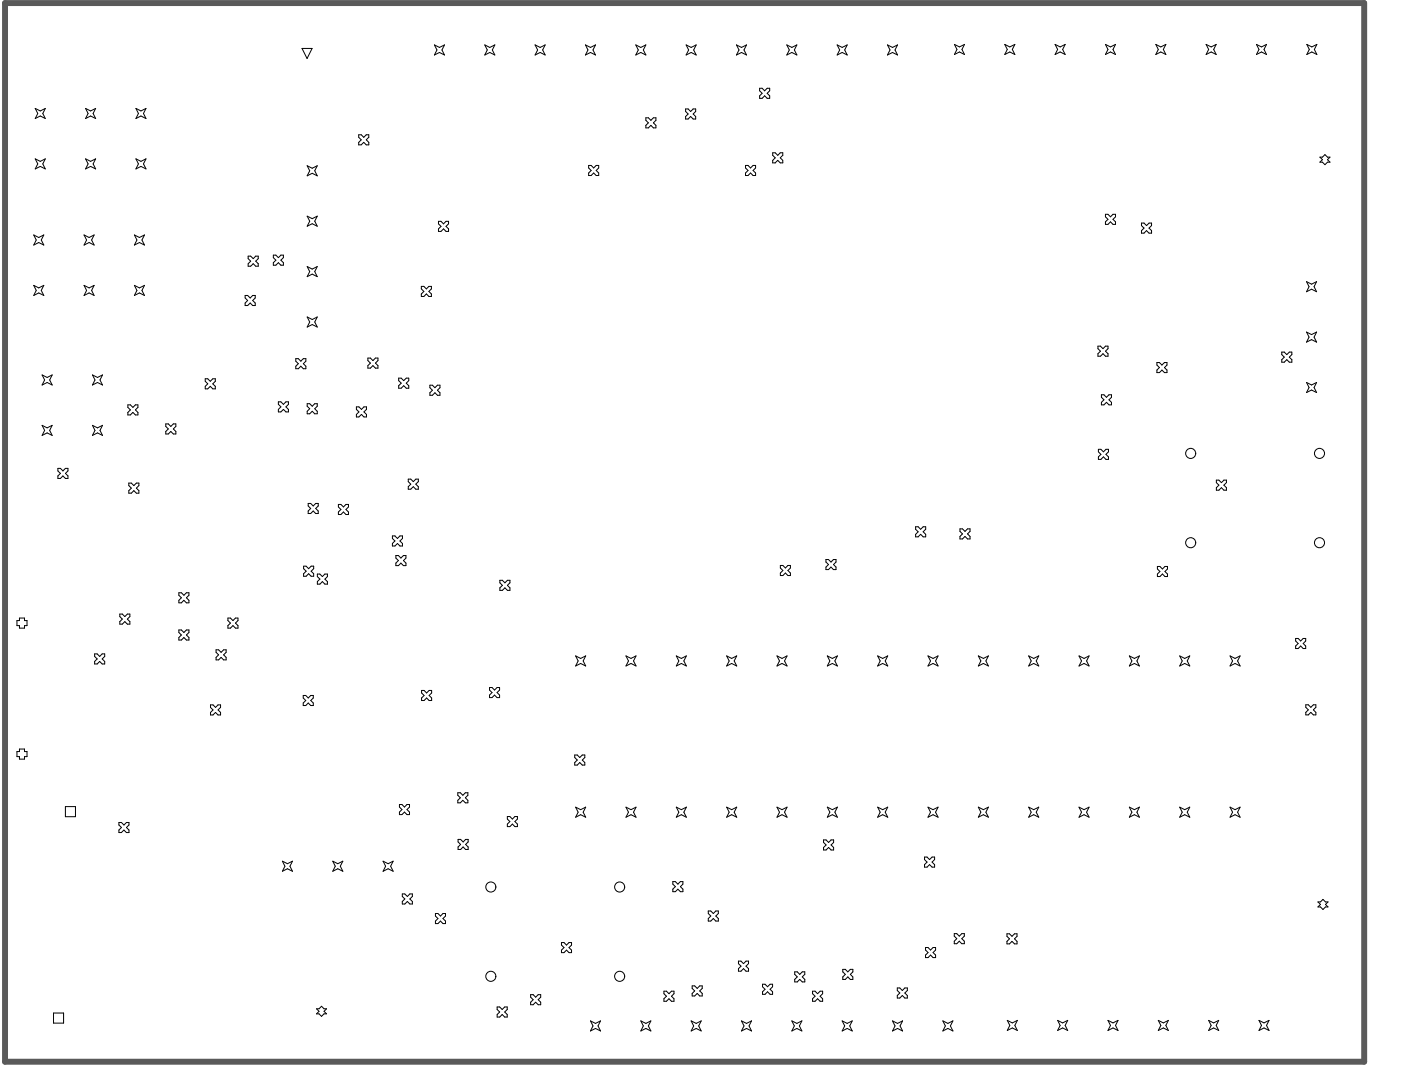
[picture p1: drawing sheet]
<svg xmlns="http://www.w3.org/2000/svg" width="235mm" height="183mm" viewBox="0 0 235 183" stroke-linecap="round" stroke-linejoin="round" font-family="sans-serif">
<path d="M.8 .5h228.3v177.8h-228.3z" fill="none" stroke="#5a5a5a" stroke-width="1"/>
<g fill="none" stroke="#000" stroke-width=".17">
<path d="M5.9 18.2l.9 .4 .8-.4-.4 .9 .4 .8-.8-.4-.9 .4 .4-.8zM14.4 18.2l.8 .4 .9-.4-.5 .9 .5 .8-.9-.4-.8 .4 .4-.8zM22.8 18.2l.9 .4 .8-.4-.4 .9 .4 .8-.8-.4-.9 .4 .5-.8zM50.7 8.1h1.7l-.8 1.7zM73 7.5l.8 .5 .9-.5-.5 .9 .5 .8-.9-.4-.8 .4 .4-.8zM81.4 7.5l.9 .5 .8-.5-.4 .9 .4 .8-.8-.4-.9 .4 .4-.8zM89.9 7.5l.8 .5 .9-.5-.5 .9 .5 .8-.9-.4-.8 .4 .4-.8zM98.3 7.5l.9 .5 .8-.5-.4 .9 .4 .8-.8-.4-.9 .4 .5-.8zM106.8 7.5l.8 .5 .9-.5-.4 .9 .4 .8-.9-.4-.8 .4 .4-.8zM108.5 19.8h.4l.4 .4 .4-.4h.5v.4l-.5 .4 .5 .5v.4h-.5l-.4-.4-.4 .4h-.4v-.4l.4-.5-.4-.4zM115.2 18.3h.4l.4 .4 .4-.4h.4v.4l-.4 .4 .4 .5v.4h-.4l-.4-.4-.4 .4h-.4v-.4l.4-.5-.4-.4zM115.2 7.5l.9 .5 .8-.5-.4 .9 .4 .8-.8-.4-.9 .4 .5-.8z"/>
<path d="M123.7 7.5l.8 .5 .9-.5-.4 .9 .4 .8-.9-.4-.8 .4 .4-.8zM127.6 14.8h.4l.4 .4 .4-.4h.5v.4l-.5 .5 .5 .4v.4h-.5l-.4-.4-.4 .4h-.4v-.4l.4-.4-.4-.5zM132.1 7.5l.9 .5 .8-.5-.4 .9 .4 .8-.8-.4-.9 .4 .5-.8zM140.6 7.5l.8 .5 .9-.5-.4 .9 .4 .8-.9-.4-.8 .4 .4-.8zM149.1 7.5l.8 .5 .8-.5-.4 .9 .4 .8-.8-.4-.8 .4 .4-.8zM160.3 7.5l.8 .4 .9-.4-.4 .8 .4 .9-.9-.5-.8 .5 .4-.9zM168.8 7.5l.8 .4 .8-.4-.4 .8 .4 .9-.8-.5-.8 .5 .4-.9zM177.2 7.5l.9 .4 .8-.4-.4 .8 .4 .9-.8-.5-.9 .5 .4-.9zM185.7 7.5l.8 .4 .9-.4-.5 .8 .5 .9-.9-.5-.8 .5 .4-.9zM194.1 7.5l.9 .4 .8-.4-.4 .8 .4 .9-.8-.5-.9 .5 .4-.9zM202.6 7.5l.8 .4 .9-.4-.5 .8 .5 .9-.9-.5-.8 .5 .4-.9zM211 7.5l.9 .4 .8-.4-.4 .8 .4 .9-.8-.5-.9 .5 .5-.9z"/>
<path d="M219.5 7.5l.8 .4 .9-.4-.4 .8 .4 .9-.9-.5-.8 .5 .4-.9zM5.7 39.5l.8 .4 .9-.4-.5 .8 .5 .9-.9-.5-.8 .5 .4-.9zM5.9 26.7l.9 .4 .8-.4-.4 .8 .4 .9-.8-.5-.9 .5 .4-.9zM14.1 39.5l.9 .4 .8-.4-.4 .8 .4 .9-.8-.5-.9 .5 .4-.9zM14.4 26.7l.8 .4 .9-.4-.5 .8 .5 .9-.9-.5-.8 .5 .4-.9zM22.6 39.5l.8 .4 .9-.4-.5 .8 .5 .9-.9-.5-.8 .5 .4-.9zM22.8 26.7l.9 .4 .8-.4-.4 .8 .4 .9-.8-.5-.9 .5 .5-.9zM51.6 36.3l.8 .4 .9-.4-.4 .9 .4 .8-.9-.4-.8 .4 .4-.8zM51.6 27.8l.8 .5 .9-.5-.4 .9 .4 .8-.9-.4-.8 .4 .4-.8zM60.2 22.6h.5l.4 .5 .4-.5h.4v.5l-.4 .4 .4 .4v.4h-.4l-.4-.4-.4 .4h-.5v-.4l.5-.4-.5-.4zM73.6 37.2h.5l.4 .4 .4-.4h.4v.4l-.4 .4 .4 .4v.5h-.4l-.4-.5-.4 .5h-.5v-.5l.5-.4-.5-.4zM98.9 27.8h.4l.4 .4 .4-.4h.5v.4l-.5 .4 .5 .5v.4h-.5l-.4-.4-.4 .4h-.4v-.4l.4-.5-.4-.4z"/>
<path d="M125.2 27.8h.4l.5 .4 .4-.4h.4v.4l-.4 .4 .4 .5v.4h-.4l-.4-.4-.5 .4h-.4v-.4l.4-.5-.4-.4zM129.8 25.7h.4l.4 .4 .4-.4h.5v.4l-.5 .4 .5 .4v.5h-.5l-.4-.5-.4 .5h-.4v-.5l.4-.4-.4-.4zM185.7 36h.4l.4 .4 .4-.4h.5v.4l-.5 .4 .5 .5v.4h-.5l-.4-.4-.4 .4h-.4v-.4l.4-.5-.4-.4zM191.7 37.5h.4l.5 .4 .4-.4h.4v.4l-.4 .4 .4 .4v.5h-.4l-.4-.5-.5 .5h-.4v-.5l.4-.4-.4-.4zM221.7 26.4h.4l.4-.4 .5 .4h.4l-.4 .4 .4 .4h-.4l-.5 .5-.4-.5h-.4l.4-.4zM5.7 47.9l.8 .5 .9-.5-.5 .9 .5 .8-.9-.4-.8 .4 .4-.8zM14.1 47.9l.9 .5 .8-.5-.4 .9 .4 .8-.8-.4-.9 .4 .4-.8zM22.6 47.9l.8 .5 .9-.5-.5 .9 .5 .8-.9-.4-.8 .4 .4-.8zM41.2 49.6h.4l.4 .4 .4-.4h.5v.4l-.5 .5 .5 .4v.4h-.5l-.4-.4-.4 .4h-.4v-.4l.4-.4-.4-.5zM41.7 43h.4l.4 .4 .4-.4h.5v.4l-.5 .5 .5 .4v.4h-.5l-.4-.4-.4 .4h-.4v-.4l.4-.4-.4-.5zM45.9 42.9h.4l.5 .4 .4-.4h.4v.4l-.4 .4 .4 .4v.4h-.4l-.4-.4-.5 .4h-.4v-.4l.4-.4-.4-.4zM51.6 53.2l.8 .5 .9-.5-.4 .9 .4 .8-.9-.4-.8 .4 .4-.8z"/>
<path d="M51.6 44.8l.8 .4 .9-.4-.4 .8 .4 .9-.9-.5-.8 .5 .4-.9zM70.8 48.1h.4l.4 .4 .4-.4h.5v.4l-.5 .4 .5 .5v.4h-.5l-.4-.4-.4 .4h-.4v-.4l.4-.5-.4-.4zM184.4 58.1h.4l.4 .5 .5-.5h.4v.5l-.4 .4 .4 .4v.4h-.4l-.5-.4-.4 .4h-.4v-.4l.4-.4-.4-.4zM215.3 59.1h.4l.4 .5 .4-.5h.5v.5l-.5 .4 .5 .4v.4h-.5l-.4-.4-.4 .4h-.4v-.4l.4-.4-.4-.4zM219.4 55.8l.9 .4 .8-.4-.4 .8 .4 .9-.8-.5-.9 .5 .5-.9zM219.4 47.3l.9 .4 .8-.4-.4 .9 .4 .8-.8-.4-.9 .4 .5-.8zM7.1 71.4l.8 .5 .9-.5-.5 .9 .5 .8-.9-.4-.8 .4 .4-.8zM7.1 63l.8 .4 .9-.4-.5 .8 .5 .9-.9-.5-.8 .5 .4-.9zM9.7 78.7h.4l.5 .4 .4-.4h.4v.4l-.4 .4 .4 .4v.5h-.4l-.4-.5-.5 .5h-.4v-.5l.4-.4-.4-.4zM15.5 71.4l.9 .5 .8-.5-.4 .9 .4 .8-.8-.4-.9 .4 .5-.8zM15.5 63l.9 .4 .8-.4-.4 .8 .4 .9-.8-.5-.9 .5 .5-.9zM21.5 68h.4l.4 .4 .4-.4h.5v.4l-.5 .4 .5 .5v.4h-.5l-.4-.4-.4 .4h-.4v-.4l.4-.5-.4-.4z"/>
<path d="M27.8 71.2h.5l.4 .4 .4-.4h.4v.4l-.4 .4 .4 .5v.4h-.4l-.4-.4-.4 .4h-.5v-.4l.5-.5-.5-.4zM34.5 63.6h.4l.4 .4 .4-.4h.5v.4l-.5 .5 .5 .4v.4h-.5l-.4-.4-.4 .4h-.4v-.4l.4-.4-.4-.5zM46.8 67.5h.4l.4 .4 .4-.4h.4v.4l-.4 .4 .4 .5v.4h-.4l-.4-.4-.4 .4h-.4v-.4l.4-.5-.4-.4zM49.7 60.2h.4l.4 .5 .4-.5h.5v.5l-.5 .4 .5 .4v.4h-.5l-.4-.4-.4 .4h-.4v-.4l.4-.4-.4-.4zM51.6 67.8h.4l.4 .4 .5-.4h.4v.4l-.4 .5 .4 .4v.4h-.4l-.5-.4-.4 .4h-.4v-.4l.4-.4-.4-.5zM59.9 68.3h.4l.4 .5 .4-.5h.4v.5l-.4 .4 .4 .4v.4h-.4l-.4-.4-.4 .4h-.4v-.4l.4-.4-.4-.4zM61.8 60.1h.4l.4 .5 .5-.5h.4v.5l-.4 .4 .4 .4v.4h-.4l-.5-.4-.4 .4h-.4v-.4l.4-.4-.4-.4zM67 63.5h.4l.4 .4 .4-.4h.5v.4l-.5 .5 .5 .4v.4h-.5l-.4-.4-.4 .4h-.4v-.4l.4-.4-.4-.5zM72.2 64.7h.4l.4 .4 .5-.4h.4v.4l-.4 .4 .4 .5v.4h-.4l-.5-.4-.4 .4h-.4v-.4l.4-.5-.4-.4zM184.5 75.5h.4l.4 .4 .4-.4h.5v.4l-.5 .4 .5 .4v.5h-.5l-.4-.5-.4 .5h-.4v-.5l.4-.4-.4-.4zM185 66.3h.4l.4 .4 .5-.4h.4v.4l-.4 .5 .4 .4v.4h-.4l-.5-.4-.4 .4h-.4v-.4l.4-.4-.4-.5zM194.3 60.9h.4l.5 .4 .4-.4h.4v.4l-.4 .4 .4 .5v.4h-.4l-.4-.4-.5 .4h-.4v-.4l.4-.5-.4-.4z"/>
<path d="M219.4 64.2l.9 .5 .8-.5-.4 .9 .4 .8-.8-.4-.9 .4 .5-.8zM21.6 81.1h.5l.4 .5 .4-.5h.4v.5l-.4 .4 .4 .4v.4h-.4l-.4-.4-.4 .4h-.5v-.4l.5-.4-.5-.4zM30 99.6h.5l.4 .4 .4-.4h.4v.4l-.4 .4 .4 .4v.5h-.4l-.4-.5-.4 .5h-.5v-.5l.5-.4-.5-.4zM51 95.1h.4l.4 .4 .5-.4h.4v.4l-.4 .4 .4 .5v.4h-.4l-.5-.4-.4 .4h-.4v-.4l.4-.5-.4-.4zM51.8 84.6h.4l.4 .4 .4-.4h.5v.4l-.5 .4 .5 .4v.5h-.5l-.4-.5-.4 .5h-.4v-.5l.4-.4-.4-.4zM53.3 96.4h.4l.4 .4 .5-.4h.4v.4l-.4 .5 .4 .4v.4h-.4l-.5-.4-.4 .4h-.4v-.4l.4-.4-.4-.5zM56.8 84.7h.5l.4 .4 .4-.4h.4v.4l-.4 .5 .4 .4v.4h-.4l-.4-.4-.4 .4h-.5v-.4l.5-.4-.5-.5zM65.9 90h.4l.5 .4 .4-.4h.4v.4l-.4 .5 .4 .4v.4h-.4l-.4-.4-.5 .4h-.4v-.4l.4-.4-.4-.5zM66.5 93.3h.4l.4 .4 .5-.4h.4v.4l-.4 .5 .4 .4v.4h-.4l-.5-.4-.4 .4h-.4v-.4l.4-.4-.4-.5zM68.6 80.5h.4l.4 .4 .4-.4h.5v.4l-.5 .4 .5 .4v.5h-.5l-.4-.5-.4 .5h-.4v-.5l.4-.4-.4-.4zM84 97.5h.4l.4 .4 .4-.4h.4v.4l-.4 .4 .4 .4v.5h-.4l-.4-.5-.4 .5h-.4v-.5l.4-.4-.4-.4zM131.1 95h.4l.4 .4 .4-.4h.5v.4l-.5 .4 .5 .4v.5h-.5l-.4-.5-.4 .5h-.4v-.5l.4-.4-.4-.4z"/>
<path d="M138.7 94h.4l.5 .4 .4-.4h.4v.4l-.4 .4 .4 .4v.5h-.4l-.4-.5-.5 .5h-.4v-.5l.4-.4-.4-.4zM153.8 88.5h.4l.4 .4 .4-.4h.5v.4l-.5 .4 .5 .4v.5h-.5l-.4-.5-.4 .5h-.4v-.5l.4-.4-.4-.4zM161.2 88.8h.5l.4 .5 .4-.5h.4v.5l-.4 .4 .4 .4v.4h-.4l-.4-.4-.4 .4h-.5v-.4l.5-.4-.5-.4zM194.4 95.1h.4l.4 .5 .5-.5h.4v.5l-.4 .4 .4 .4v.4h-.4l-.5-.4-.4 .4h-.4v-.4l.4-.4-.4-.4zM204.3 80.6h.4l.4 .5 .5-.5h.4v.5l-.4 .4 .4 .4v.4h-.4l-.5-.4-.4 .4h-.4v-.4l.4-.4-.4-.4zM3.3 103.8h.8v.4h.4v.9h-.4v.4h-.8v-.4h-.5v-.9h.5zM15.9 109.8h.4l.4 .5 .5-.5h.4v.5l-.4 .4 .4 .4v.4h-.4l-.5-.4-.4 .4h-.4v-.4l.4-.4-.4-.4zM20.1 103.1h.4l.5 .5 .4-.5h.4v.5l-.4 .4 .4 .4v.4h-.4l-.4-.4-.5 .4h-.4v-.4l.4-.4-.4-.4zM30 105.8h.5l.4 .4 .4-.4h.4v.4l-.4 .5 .4 .4v.4h-.4l-.4-.4-.4 .4h-.5v-.4l.5-.4-.5-.5zM35.4 118.4h.4l.4 .4 .4-.4h.4v.4l-.4 .4 .4 .5v.4h-.4l-.4-.4-.4 .4h-.4v-.4l.4-.5-.4-.4zM36.3 109.1h.4l.4 .5 .5-.5h.4v.5l-.4 .4 .4 .4v.4h-.4l-.5-.4-.4 .4h-.4v-.4l.4-.4-.4-.4zM38.3 103.8h.4l.4 .4 .4-.4h.5v.4l-.5 .5 .5 .4v.4h-.5l-.4-.4-.4 .4h-.4v-.4l.4-.4-.4-.5z"/>
<path d="M50.9 116.8h.5l.4 .4 .4-.4h.4v.4l-.4 .5 .4 .4v.4h-.4l-.4-.4-.4 .4h-.5v-.4l.5-.4-.5-.5zM70.8 116h.4l.5 .4 .4-.4h.4v.4l-.4 .4 .4 .4v.5h-.4l-.4-.5-.5 .5h-.4v-.5l.4-.4-.4-.4zM82.2 115.5h.4l.5 .4 .4-.4h.4v.4l-.4 .4 .4 .4v.5h-.4l-.4-.5-.5 .5h-.4v-.5l.4-.4-.4-.4zM96.7 110.2l.8 .4 .9-.4-.5 .8 .5 .9-.9-.5-.8 .5 .4-.9zM105.1 110.2l.9 .4 .8-.4-.4 .8 .4 .9-.8-.5-.9 .5 .5-.9zM113.6 110.2l.8 .4 .9-.4-.4 .8 .4 .9-.9-.5-.8 .5 .4-.9zM122 110.2l.9 .4 .8-.4-.4 .8 .4 .9-.8-.5-.9 .5 .5-.9zM130.5 110.2l.8 .4 .9-.4-.4 .8 .4 .9-.9-.5-.8 .5 .4-.9zM139 110.2l.8 .4 .8-.4-.4 .8 .4 .9-.8-.5-.8 .5 .4-.9zM147.4 110.2l.9 .4 .8-.4-.4 .8 .4 .9-.8-.5-.9 .5 .4-.9zM155.9 110.2l.8 .4 .9-.4-.5 .8 .5 .9-.9-.5-.8 .5 .4-.9zM164.3 110.2l.9 .4 .8-.4-.4 .8 .4 .9-.8-.5-.9 .5 .4-.9z"/>
<path d="M172.8 110.2l.8 .4 .9-.4-.5 .8 .5 .9-.9-.5-.8 .5 .4-.9zM181.2 110.2l.9 .4 .8-.4-.4 .8 .4 .9-.8-.5-.9 .5 .4-.9zM189.7 110.2l.8 .4 .9-.4-.5 .8 .5 .9-.9-.5-.8 .5 .4-.9zM198.1 110.2l.9 .4 .8-.4-.4 .8 .4 .9-.8-.5-.9 .5 .5-.9zM206.6 110.2l.8 .4 .9-.4-.4 .8 .4 .9-.9-.5-.8 .5 .4-.9zM217.6 107.2h.4l.5 .5 .4-.5h.4v.5l-.4 .4 .4 .4v.4h-.4l-.4-.4-.5 .4h-.4v-.4l.4-.4-.4-.4zM219.3 118.4h.4l.5 .4 .4-.4h.4v.4l-.4 .4 .4 .4v.5h-.4l-.4-.5-.5 .5h-.4v-.5l.4-.4-.4-.4zM3.3 125.8h.8v.4h.4v.9h-.4v.4h-.8v-.4h-.5v-.9h.5zM11 135.5h1.7v1.7h-1.7zM20 138.1h.4l.4 .5 .4-.5h.5v.5l-.5 .4 .5 .4v.4h-.5l-.4-.4-.4 .4h-.4v-.4l.4-.4-.4-.4zM67.1 135.1h.4l.4 .5 .5-.5h.4v.5l-.4 .4 .4 .4v.4h-.4l-.5-.4-.4 .4h-.4v-.4l.4-.4-.4-.4zM76.9 133.1h.4l.4 .5 .5-.5h.4v.5l-.4 .4 .4 .4v.4h-.4l-.5-.4-.4 .4h-.4v-.4l.4-.4-.4-.4z"/>
<path d="M85.2 137.1h.4l.5 .5 .4-.5h.4v.5l-.4 .4 .4 .4v.4h-.4l-.4-.4-.5 .4h-.4v-.4l.4-.4-.4-.4zM96.5 126.8h.5l.4 .4 .4-.4h.4v.4l-.4 .5 .4 .4v.4h-.4l-.4-.4-.4 .4h-.5v-.4l.5-.4-.5-.5zM96.7 135.6l.8 .4 .9-.4-.5 .8 .5 .9-.9-.5-.8 .5 .4-.9zM105.1 135.6l.9 .4 .8-.4-.4 .8 .4 .9-.8-.5-.9 .5 .5-.9zM113.6 135.6l.8 .4 .9-.4-.4 .8 .4 .9-.9-.5-.8 .5 .4-.9zM122 135.6l.9 .4 .8-.4-.4 .8 .4 .9-.8-.5-.9 .5 .5-.9zM130.5 135.6l.8 .4 .9-.4-.4 .8 .4 .9-.9-.5-.8 .5 .4-.9zM139 135.6l.8 .4 .8-.4-.4 .8 .4 .9-.8-.5-.8 .5 .4-.9zM147.4 135.6l.9 .4 .8-.4-.4 .8 .4 .9-.8-.5-.9 .5 .4-.9zM155.9 135.6l.8 .4 .9-.4-.5 .8 .5 .9-.9-.5-.8 .5 .4-.9zM164.3 135.6l.9 .4 .8-.4-.4 .8 .4 .9-.8-.5-.9 .5 .4-.9zM172.8 135.6l.8 .4 .9-.4-.5 .8 .5 .9-.9-.5-.8 .5 .4-.9z"/>
<path d="M181.2 135.6l.9 .4 .8-.4-.4 .8 .4 .9-.8-.5-.9 .5 .4-.9zM189.7 135.6l.8 .4 .9-.4-.5 .8 .5 .9-.9-.5-.8 .5 .4-.9zM198.1 135.6l.9 .4 .8-.4-.4 .8 .4 .9-.8-.5-.9 .5 .5-.9zM206.6 135.6l.8 .4 .9-.4-.4 .8 .4 .9-.9-.5-.8 .5 .4-.9zM47.4 144.6l.9 .5 .8-.5-.4 .9 .4 .8-.8-.4-.9 .4 .5-.8zM55.9 144.6l.8 .5 .9-.5-.4 .9 .4 .8-.9-.4-.8 .4 .4-.8zM64.3 144.6l.9 .5 .8-.5-.4 .9 .4 .8-.8-.4-.9 .4 .5-.8zM67.6 150.1h.4l.4 .5 .4-.5h.5v.5l-.5 .4 .5 .4v.4h-.5l-.4-.4-.4 .4h-.4v-.4l.4-.4-.4-.4zM73.1 153.4h.5l.4 .5 .4-.5h.4v.5l-.4 .4 .4 .4v.4h-.4l-.4-.4-.4 .4h-.5v-.4l.5-.4-.5-.4zM76.9 141h.5l.4 .4 .4-.4h.4v.4l-.4 .4 .4 .5v.4h-.4l-.4-.4-.4 .4h-.5v-.4l.5-.5-.5-.4zM94.3 158.3h.4l.4 .4 .5-.4h.4v.4l-.4 .5 .4 .4v.4h-.4l-.5-.4-.4 .4h-.4v-.4l.4-.4-.4-.5zM113 148.1h.4l.5 .4 .4-.4h.4v.4l-.4 .4 .4 .4v.5h-.4l-.4-.5-.5 .5h-.4v-.5l.4-.4-.4-.4z"/>
<path d="M119 153h.4l.4 .4 .4-.4h.4v.4l-.4 .5 .4 .4v.4h-.4l-.4-.4-.4 .4h-.4v-.4l.4-.4-.4-.5zM138.3 141.1h.4l.5 .4 .4-.4h.4v.4l-.4 .4 .4 .4v.5h-.4l-.4-.5-.5 .5h-.4v-.5l.4-.4-.4-.4zM155.3 143.9h.4l.4 .5 .4-.5h.5v.5l-.5 .4 .5 .4v.4h-.5l-.4-.4-.4 .4h-.4v-.4l.4-.4-.4-.4zM155.4 159.1h.5l.4 .5 .4-.5h.4v.5l-.4 .4 .4 .4v.4h-.4l-.4-.4-.4 .4h-.5v-.4l.5-.4-.5-.4zM160.3 156.8h.4l.4 .4 .4-.4h.5v.4l-.5 .5 .5 .4v.4h-.5l-.4-.4-.4 .4h-.4v-.4l.4-.4-.4-.5zM169.1 156.8h.4l.5 .5 .4-.5h.4v.5l-.4 .4 .4 .4v.4h-.4l-.4-.4-.5 .4h-.4v-.4l.4-.4-.4-.4zM221.4 151.5h.4l.4-.4 .4 .4h.4l-.4 .4 .4 .4h-.4l-.4 .5-.4-.5h-.4l.4-.4zM9 170.1h1.7v1.7h-1.7zM53.2 169.4h.4l.4-.4 .4 .4h.4l-.4 .5 .4 .4h-.4l-.4 .4-.4-.4h-.4l.4-.4zM83.5 169.1h.4l.4 .5 .5-.5h.4v.5l-.4 .4 .4 .4v.4h-.4l-.5-.4-.4 .4h-.4v-.4l.4-.4-.4-.4zM89.1 167.1h.4l.5 .4 .4-.4h.4v.4l-.4 .4 .4 .4v.5h-.4l-.4-.5-.5 .5h-.4v-.5l.4-.4-.4-.4zM99.2 171.5l.8 .4 .9-.4-.5 .8 .5 .9-.9-.5-.8 .5 .4-.9z"/>
<path d="M107.6 171.5l.9 .4 .8-.4-.4 .8 .4 .9-.8-.5-.9 .5 .5-.9zM111.5 166.5h.4l.5 .4 .4-.4h.4v.4l-.4 .4 .4 .4v.5h-.4l-.4-.5-.5 .5h-.4v-.5l.4-.4-.4-.4zM116.1 171.5l.8 .4 .9-.4-.4 .8 .4 .9-.9-.5-.8 .5 .4-.9zM116.3 165.6h.4l.4 .4 .4-.4h.4v.4l-.4 .4 .4 .5v.4h-.4l-.4-.4-.4 .4h-.4v-.4l.4-.5-.4-.4zM124 161.4h.5l.4 .5 .4-.5h.4v.5l-.4 .4 .4 .4v.4h-.4l-.4-.4-.4 .4h-.5v-.4l.5-.4-.5-.4zM124.5 171.5l.9 .4 .8-.4-.4 .8 .4 .9-.8-.5-.9 .5 .5-.9zM128.1 165.3h.4l.4 .4 .4-.4h.5v.4l-.5 .5 .5 .4v.4h-.5l-.4-.4-.4 .4h-.4v-.4l.4-.4-.4-.5zM133 171.5l.8 .4 .9-.4-.4 .8 .4 .9-.9-.5-.8 .5 .4-.9zM133.5 163.2h.4l.4 .5 .4-.5h.5v.5l-.5 .4 .5 .4v.4h-.5l-.4-.4-.4 .4h-.4v-.4l.4-.4-.4-.4zM136.5 166.5h.4l.4 .4 .4-.4h.5v.4l-.5 .4 .5 .4v.5h-.5l-.4-.5-.4 .5h-.4v-.5l.4-.4-.4-.4zM141.4 171.5l.9 .4 .8-.4-.4 .8 .4 .9-.8-.5-.9 .5 .5-.9zM141.5 162.8h.5l.4 .4 .4-.4h.4v.4l-.4 .5 .4 .4v.4h-.4l-.4-.4-.4 .4h-.5v-.4l.5-.4-.5-.5z"/>
<path d="M149.9 171.5l.8 .4 .9-.4-.4 .8 .4 .9-.9-.5-.8 .5 .4-.9zM150.7 165.9h.4l.4 .5 .5-.5h.4v.5l-.4 .4 .4 .4v.4h-.4l-.5-.4-.4 .4h-.4v-.4l.4-.4-.4-.4zM158.4 171.5l.8 .4 .8-.4-.4 .8 .4 .9-.8-.5-.8 .5 .4-.9zM169.2 171.4l.8 .4 .9-.4-.5 .8 .5 .9-.9-.4-.8 .4 .4-.9zM177.6 171.4l.9 .4 .8-.4-.4 .8 .4 .9-.8-.4-.9 .4 .5-.9zM186.1 171.4l.8 .4 .9-.4-.4 .8 .4 .9-.9-.4-.8 .4 .4-.9zM194.5 171.4l.9 .4 .8-.4-.4 .8 .4 .9-.8-.4-.9 .4 .5-.9zM203 171.4l.8 .4 .9-.4-.4 .8 .4 .9-.9-.4-.8 .4 .4-.9zM211.5 171.4l.8 .4 .8-.4-.4 .8 .4 .9-.8-.4-.8 .4 .4-.9z"/>
<circle cx="200" cy="76.2" r=".85"/>
<circle cx="221.6" cy="76.2" r=".85"/>
<circle cx="200" cy="91.2" r=".85"/>
<circle cx="221.6" cy="91.2" r=".85"/>
<circle cx="82.4" cy="149" r=".85"/>
<circle cx="104.1" cy="149" r=".85"/>
<circle cx="82.4" cy="164" r=".85"/>
<circle cx="104.1" cy="164" r=".85"/>
</g>
</svg>
